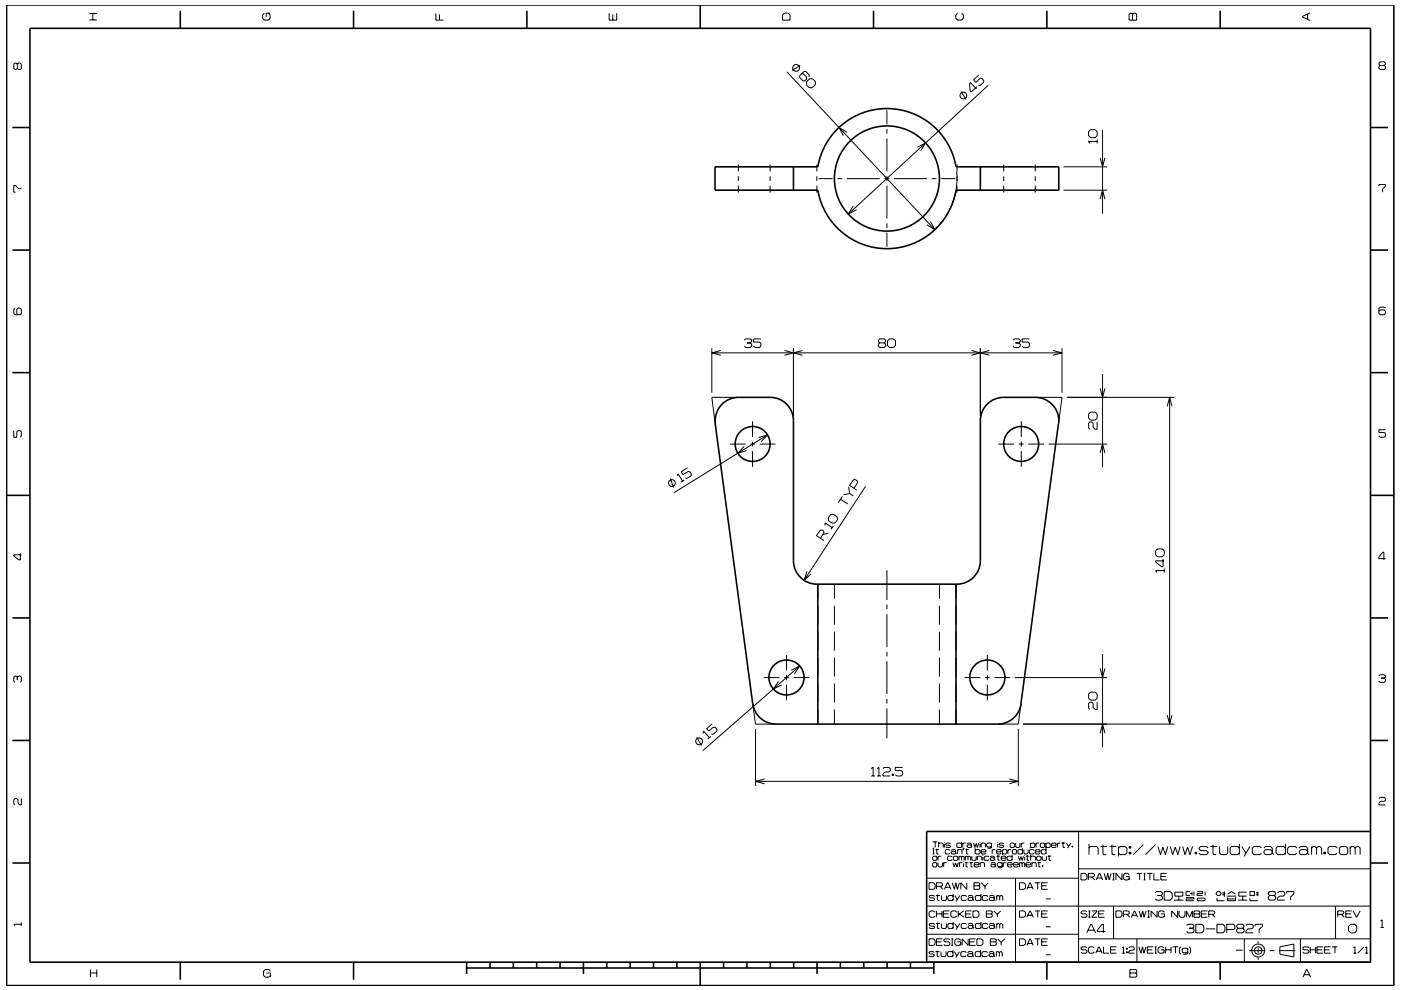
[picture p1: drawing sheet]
<svg xmlns="http://www.w3.org/2000/svg" width="297mm" height="210mm" viewBox="0 0 297 210" stroke-linecap="round" stroke-linejoin="round" font-family="sans-serif">
<g fill="none" stroke="#000" stroke-width=".21">
<path d="M3.7 13.6l-.3-.2h-.2l-.3 .2v.9l.3 .2 .5-.2M3.7 13.6l.2-.2h.4l.2 .2v.9l-.2 .2h-.4l-.2-.2M3.7 13.6v.9M18.9 4.2h1.6M18.9 2.9h1.6M19.7 2.9v1.3M56 2.8l-.3 .4v.7l.3 .4h.9l.4-.4v-.7l-.4-.4M57.3 2.8h-.9v.9M92.4 2.8v1.5h1.6M93.2 3v1.3M129.2 2.8v1.5h1.6v-1.5M129.9 3v1.3"/>
<path d="M166.3 2.8h.8l.4 .4v1.1h-1.6v-1.1zM166.8 15.2l31.4 33.5M168.1 14.1v.1M169.7 13.9l-1.8 1M170 15.7h.3l.7 .7v.4l-.4 .4-.4-.1-.7-.7v-.4l1-.8h.4l.7 .7-.1 .4M171 17.4l.7-.7h.6l.6 .6v.6l-.7 .7h-.7l-.5-.6zM203 2.8l-.4 .4v.7l.4 .4h.9l.4-.4v-.7l-.4-.4M203.8 19.4l1 1.7M204 19.6h.1M207.1 18.4l-1.2 1.1-.2-.2-.1-1.6 .2-.2 1.3 1.4M207.5 15.9l-1.1 1 .5 .6 .9-.9h.4l.4 .5v.3l-.7 .7h-.5M209.5 18.1l-29.7 27.3"/>
<path d="M239.6 2.8h.3l.2 .2 .3-.2h.3l.3 .2v1.3h-1.6v-1.3zM240.1 3v1.3M277.2 3v1.1M277.7 2.7l-1.6 .8v.1l1.6 .8M292.6 13.9l-.2-.3v-.2l.2-.3h.9l.2 .3v.2l-.2 .3M292.6 13.9l-.2 .2v.4l.2 .2h.9l.2-.2v-.4l-.2-.2M292.6 13.9h.9M156.5 34.9v1.5M156.5 37.4v1M156.5 39.4v1.4M163.3 34.9v1.5M163.3 37.4v1"/>
<path d="M163.3 39.4v1.4M173.2 34.9v1.5M173.2 37.4v1M173.2 39.4v1.4M173.6 37.9h2.9M177.5 37.9h1.1M179.5 37.9h7M179.6 28.1l-1.7-1 .9 1.7M187.5 37.9h1.1M188 23.4v3M188 27.4v1M188 29.4v7"/>
<path d="M188 37.4v1M188 39.4v7M189.5 37.9h7.1M194.5 31.2l1.8-.9-1.1 1.7M197.5 37.9h1M199.6 37.9h2.9M202.8 36.4a14.7 14.7 0 0 1-5.4 13M202.9 34.9v1.5M202.9 37.4v1M202.9 39.4v1.4M204.9 20.5h.1M212.8 34.9v1.5"/>
<path d="M212.8 37.4v1M212.8 39.4v1.4M219.5 34.9v1.5M219.5 37.4v1M219.5 39.4v1.4M225.5 35.4h9.2M231.2 27.5h1l.4 .4v.9l-.4 .4h-1l-.4-.4v-.9zM232.6 29.6v.8M232.6 30h-1.8l.3 .4M233.3 33.5l.5 1.9 .5-1.9M233.8 27.5v17.8M292.4 39.5v-.3h1.3v.3l-.6 .6v.7"/>
<path d="M4.5 40h-.6l-.6-.6h-.4v1.4h.4M180.9 43.7l-1.1 1.7 1.8-.9M188 47.4v1M188 49.4v3M197.3 47l.9 1.7-1.7-1M225.5 40.3h9.2M233.3 42.2l.5-1.9 .5 1.9M3.2 65.4l-.3 .2v.9l.3 .3h1.1l.2-.3v-.9l-.2-.2h-.5l-.2 .2v.9l.2 .3M150.9 73.9v9.4M150.9 74.8h74.3M152.8 74.3l-1.9 .5 1.9 .5M157.8 72.1l.3-.2h1l.3 .2v.3l-.3 .3"/>
<path d="M158.4 72.7h.7M159.1 72.7l.3 .3v.4l-.3 .3h-1l-.3-.3M161.3 71.9h-1.5v.7h1.2l.3 .2v.6l-.3 .3h-.9l-.3-.3M166.3 74.3l1.9 .5-1.9 .5M168.2 73.9v14.3M170.1 74.3l-1.9 .5 1.9 .5M186.5 72.7l-.3-.3v-.3l.3-.2h1l.3 .2v.3l-.3 .3M186.5 72.7l-.3 .3v.4l.3 .3h1l.3-.3v-.4l-.3-.3M186.5 72.7h1M188.2 72.3l.4-.4h.8l.5 .4v1l-.5 .4h-.8l-.4-.4zM206 74.3l1.9 .5-1.9 .5M207.9 73.9v14.3"/>
<path d="M209.8 74.3l-1.9 .5 1.9 .5M214.8 72.1l.2-.2h1l.3 .2v.3l-.3 .3M215.3 72.7h.7M216 72.7l.3 .3v.4l-.3 .3h-1l-.2-.3M218.3 71.9h-1.6v.7h1.3l.3 .2v.6l-.3 .3h-1l-.3-.3M223.3 74.3l1.9 .5-1.9 .5M225.2 73.9v9.4M233.8 79.3v19.8M293.7 65.4l-.2-.3h-.9l-.2 .3v1.1l.2 .3h.9l.2-.3v-.5l-.2-.3h-.9l-.2 .3M2.9 91.3v1.4h.7v-1.1l.2-.3h.5l.2 .3v.9l-.2 .2M145.8 99.2l-1.4 .9 .4 .6 1.1-.7 .4 .1 .3 .5-.1 .4-.8 .5-.4-.1M154.7 94.2h3.4"/>
<path d="M156.5 84.3h-5.6l.7 5.6M157.8 94.7l-1.4 1.4 1.9-.5M159.1 94.2h1M159.6 89.4v3.3M159.6 93.7v1M159.6 95.7v3.3M160.8 92.8l1.9-.6-1.3 1.5M161.1 94.2h3.3M162.7 92.2l-19.8 12.3M211.7 94.2h3.3M216 94.2h1M216.5 89.4v3.3"/>
<path d="M216.5 93.7v1M216.5 95.7v3.3M218 94.2h3.4M220.1 84.3h5.1l-.8 5.6M222.3 94.2h12.4M226.2 84.3h22.8M231.2 87.4h1l.4 .4v.9l-.4 .4h-1l-.4-.4v-.9zM232.6 89.5v1.6h-.4l-.4-.5v-.8l-.3-.3h-.4l-.3 .3v1l.3 .3M233.3 82.4l.5 1.9 .5-1.9M233.3 96.1l.5-1.9 .5 1.9M247.5 86.2l.5-1.9 .5 1.9M248 84.3v69.3"/>
<path d="M293.7 91.1h-1.3v.6h1.1l.2 .3v.5l-.2 .2h-.9l-.2-.2M4.3 117.3v1.5h-.2l-1.2-.9v-.2h1.6M141.9 102.9h.1M142.1 101.5l.7 1.9M143.6 101l.2-.5 .9 1.6M145.1 101.8l-.8 .5M173.9 114.2l.8-1.2-.1-.4-.3-.2-.4 .1-.8 1.1 1.6 1M174.9 111.4v-.5l1.5 1M175.6 113.1l-1.1 .3M176.1 109.2l.5-.2 .9 .6 .1 .6-.5 .7-.6 .1-.8-.5-.1-.6zM176.7 111.6l-.5 .7M178.2 105.9l1.5 1"/>
<path d="M178.6 105.3l-.8 1.3M179.9 103.3l.3 1.4M180.2 104.7l-1.4 .2M180.2 104.7l.7 .5M181.1 103.6l.7-1.2v-.4l-.5-.3-.4 .1-.8 1.2 1.6 1M183.5 103.2l-13 19.9M245 116.8l.4-.4h1l.4 .4v.9l-.4 .4h-1l-.4-.4zM246.6 118.5v1.7h-.3l-1.3-1v-.2h1.8M293.8 118.5h-1.5v-.3l.9-1.1h.2v1.6M166.8 138.9v3.3M171.1 121.2l-.6 1.9 1.5-1.4M173.4 123.9v3.1"/>
<path d="M173.4 128.5v4M173.4 134v4M173.4 139.5v4M176.9 123.9v3.1M176.9 128.5v4M176.9 134v4M176.9 139.5v4M188 120.9v6.4M188 128.2v1M188 130.3v6.9M188 138.3v.9M199.2 123.9v3.1"/>
<path d="M199.2 128.5v4M199.2 134v4M199.2 139.5v4M202.7 123.9v3.1M202.7 128.5v4M202.7 134v4M202.7 139.5v4M209.3 138.9v3.3M233.8 138.7v19.8M246.8 120.6v.8M246.8 121h-1.8l.3 .4M3.7 143.6l-.3-.2h-.2l-.3 .2v.9l.3 .2"/>
<path d="M3.7 143.6l.2-.2h.4l.2 .2v.9l-.2 .2M3.7 143.6v.6M147.7 156.4l1 1.7M149.1 155.6l.1-.5 1.2 1.4M150.7 156.2l-.6 .6M151 153.5l-1.2 1.1 .5 .5 .9-.8h.4l.4 .4v.4l-.8 .6h-.4M159.6 149.3l.6 4.3M160.2 154.6v12.1M160.2 153.6h4.3M161.9 143.7h3.4M165.1 144.5l-1.1 1.6 1.7-.8M166.2 143.7h1.1"/>
<path d="M166.8 143.2v1M166.8 145.2v3.3M167.8 142.1l1.7-.8-1.1 1.6M168.2 143.7h3.4M169.5 141.3l-20.5 17.9M173.4 145v4M173.4 150.5v3.1M176.9 145v4M176.9 150.5v3.1M188 140.2v7M188 148.2v1M188 150.2v6.4"/>
<path d="M199.2 145v4M199.2 150.5v3.1M202.7 145v4M202.7 150.5v3.1M204.5 143.7h3.4M208.8 143.7h1M209.3 143.2v1M209.3 145.2v3.3M210.8 143.7h3.4M211.6 153.6h4.3M215.1 143.7h19.6M215.9 154.6v12.1"/>
<path d="M216.4 149.3l-.5 4.3M216.9 153.6h32.1M231.2 146.8h1l.4 .4v.9l-.4 .4h-1l-.4-.4v-.9zM232.6 148.9v1.6h-.4l-.4-.4v-.9l-.3-.3h-.4l-.3 .3v1l.3 .3M233.3 141.8l.5 1.9 .5-1.9M233.3 155.5l.5-1.9 .5 1.9M247.5 151.7l.5 1.9 .5-1.9M292.4 143.4l.2-.3h.9l.2 .3v.2l-.2 .2M292.9 143.8h.6M293.5 143.8l.2 .3v.4l-.2 .2h-.9l-.2-.2M4.5 169.4v1.3h-.3l-.4-.4v-.7l-.2-.2h-.4l-.3 .2v.9l.3 .2M160.2 165.7h55.7"/>
<path d="M162.1 165.2l-1.9 .5 1.9 .5M184.7 163l.4-.2v1.8M184.7 164.6h.8M186 164.6h.8M186 163l.3-.2v1.8M187.2 163l.3-.2h1l.3 .2v.4l-.3 .3h-.9l-.4 .5v.4h1.6M189.1 164.2h.3v.3h-.3zM189.3 164.2v.3M191.4 162.8h-1.6v.6h1.3l.3 .3v.6l-.3 .3h-1l-.3-.3M197.7 178.6h1M197.7 179.9h.4M197.9 179.9v1.2"/>
<path d="M198.3 178.6v1.1M198.6 180v1.1h.4M199 179l.2-.2h.6l.2 .2v.7M199 178.6v1.1M200.2 178.6v.1M200.2 179v.7M201.5 179l-.2-.2h-.6l-.2 .3 .2 .2h.6l.2 .3-.2 .1h-.6l-.2-.1M203.9 179l-.2-.2h-.7l-.1 .2v.6l.1 .1h.7l.2-.1M203.9 178.6v1.1M204.1 178.8v.9M204.2 179.9h.2l-.2 .4zM204.3 179.9l-.1 .4"/>
<path d="M204.8 178.8h-.5l-.2 .2M204.9 180v1.1h.4M205 179l.2-.2h.6l.2 .2v.6M206 179.4l-.2-.2h-.6l-.2 .2 .2 .3h.6l.2-.1M206 179.6l.1 .1M206.4 178.8l.3 .9 .3-.8 .2 .8 .3-.9M206.8 179.9v1.2M207.8 178.6v.1M207.8 179v.7M208 179l.2-.2h.5l.3 .2v.7M208 178.8v.9M210.2 179l-.2-.2h-.6l-.2 .2v.4l.2 .3h.6l.2-.3"/>
<path d="M210.2 178.8v.9l-.2 .2h-.6M211.5 178.6v.1M211.5 179v.7M212.8 179l-.2-.2h-.6l-.2 .3 .2 .2h.6l.2 .3-.2 .1h-.6l-.2-.1M214 165.2l1.9 .5-1.9 .5M214.3 178.8h.6l.2 .2v.6l-.2 .1h-.6l-.1-.1v-.6zM215.3 178.8v.8l.2 .1h.6l.1-.1v-.8M216.5 178.8v.9M216.8 179.9v1.2M217.2 178.8h-.5l-.2 .2M218.5 179l.2-.2h.5l.2 .2v.6l-.2 .1h-.5l-.2-.1M218.5 178.8v1.1"/>
<path d="M219.7 178.8v.9M220.3 178.8h-.5l-.1 .2M220.6 179l.2-.2h.5l.2 .2v.6l-.2 .1h-.5l-.2-.1zM221.7 179l.3-.2h.5l.2 .2v.6l-.2 .1h-.5l-.3-.1M221.7 178.8v1.1M221.8 179.9v1.2M222.9 179.3h1l-.1-.5h-.7l-.2 .2v.6l.2 .1h.7l.1-.1M224.2 178.8v.9M224.8 178.8h-.4l-.2 .2M225.1 178.8h.7M225.4 178.6v1.1h.4M226.1 178.8l.5 .8"/>
<path d="M227 178.8l-.6 1.1M227.3 179.4h.2v.3h-.2zM227.4 179.4v.3M228.7 176.4v27.7M230.9 179.9l.3-.4h1.3l.3 .4v1.4M230.9 179v2.3M233.3 179.5h1.4M233.8 179.2v1.9l.2 .2h.6M235.2 179.5h1.4M235.8 179.2v1.9l.2 .2h.5M237.1 179.9l.4-.4h1l.4 .4v1l-.4 .4h-1l-.4-.4M237.1 179.5v2.1"/>
<path d="M239.4 179.5h.4v.4h-.4zM239.6 179.5v.4M242.4 179.2l-2.1 2.1M245 179.2l-2.1 2.1M245.5 179.5l.5 1.8 .5-1.6 .6 1.6 .5-1.8M248.1 179.5l.5 1.8 .6-1.6 .5 1.6 .5-1.8M250.7 179.5l.5 1.8 .6-1.6 .5 1.6 .6-1.8M256.2 179.9l-.4-.4h-1.2l-.4 .4 .4 .5h1.2l.4 .5-.4 .4h-1.2l-.4-.4M256.6 179.5h1.5M257.2 179.2v1.9l.1 .2h.6M258.6 179.5v1.4l.3 .4h1.1l.3-.4v-1.4M262.8 179.9l-.4-.4h-1.2l-.4 .4v1l.4 .4h1.2l.4-.4"/>
<path d="M262.8 179v2.3M263.3 179.5l.9 1.4M265 179.5l-1.2 2.1M267.5 179.9l-.4-.4h-1.2l-.4 .4v1l.4 .4h1.2l.4-.4M268 179.9l.3-.4h1.1l.3 .4v1M272.5 179.9l-.3-.4h-1.3l-.3 .4v1l.3 .4h1.3l.3-.4M272.5 179v2.3M274.9 179.9l-.3-.4h-1.2l-.4 .4v1l.4 .4h1.2l.3-.4M275.5 179.9l.3-.4h1.1l.3 .4v1M278.1 179.9l.3-.4h.4l.3 .4M278.1 179.5v1.8M279.1 179.9l.4-.4h.3l.4 .4v1.4"/>
<path d="M279.1 179.9v1.4M283.5 179.9l-.4-.4h-1.2l-.3 .4v1l.3 .4h1.2l.4-.4M284.3 179.5h1.1l.3 .4v1l-.3 .4h-1.1l-.3-.4v-1zM286.3 179.9l.3-.4h.3l.4 .4M286.3 179.5v1.8M287.3 179.9l.4-.4h.3l.4 .4v1.4M287.3 179.9v1.4M292.4 169.4l.2-.3h.9l.2 .3v.3l-.2 .3h-.8l-.3 .3v.4h1.3M4.5 195.7v.7M4.5 196h-1.6l.3 .4M196.5 198.2h32.2M196.5 192.2h94.1"/>
<path d="M196.6 186.3h32.1M197 199.1h.9l.3 .4v.7l-.3 .3h-.9zM197 187.2h.9l.3 .4v.7l-.3 .3h-.9zM197.7 181.1h.4M197.7 181.8l.2-.2h.6l.1 .2v.5l-.1 .2h-.6l-.2-.2zM197.7 183.1l.2-.1h.6l.1 .1v.6l-.1 .2h-.6l-.2-.2zM198.2 190.2l-.2-.3h-.8l-.2 .3 .2 .3h.8l.2 .3-.2 .2h-.8l-.2-.2M198.2 196.1l-.2-.2h-.8l-.2 .2 .2 .3h.8l.2 .2-.2 .3h-.8l-.2-.2M198.2 193.5l-.2-.3h-.7l-.3 .3v.8l.3 .3h.7l.2-.3M198.3 180.2h.8M198.5 189.9h.8M198.5 195.9h.8"/>
<path d="M198.5 188h1.1l.2-.2v-.4l-.2-.2h-1.1v1.4M198.5 199.8h1.1M198.5 193.2v1.4M198.5 193.8h1.2M198.7 189.7v1.2l.5 .1M198.7 195.7v1.1l.5 .1M198.9 183v.7l.2 .2h.5l.2-.2v-.7M198.9 181.6v.9M199.3 188l.6 .6M199.6 181.6h-.5l-.2 .2M199.6 189.9v.9l.2 .2h.6l.3-.2v-.9M199.6 195.9v.8l.2 .2h.6l.3-.2v-.8"/>
<path d="M199.7 193.2v1.4M199.8 199.1h-1.3v1.4h1.3M200 193.8h1.1M200.1 183v.9M200.2 188.6l.7-1.4h.1l.6 1.4M200.4 188.2h1M200.7 183h-.5l-.1 .1M201.3 193.2h-1.3v1.4h1.3M201.4 199.3l-.2-.2h-.9l-.2 .5 .2 .2h.9l.2 .2v.3l-.2 .2h-.9l-.2-.2M201.4 180.4l-.1-.2h-.7l-.2 .2v.5l.2 .2h.7l.1-.2M201.7 180.4l.2-.2h.5l.2 .2v.5M201.7 199.1h.4"/>
<path d="M201.9 199.1v1.4M201.9 187.2l.5 1.4 .2-1.4 .4 1.4 .4-1.4M201.9 181.8l-.2-.2h-.7l-.1 .2v.5l.1 .2h.7l.2-.2M202.1 183l.2 .9 .3-.9 .3 .9 .3-.9M202.1 190.2l-.2-.3h-.7l-.2 .3v.6l.2 .2h.7l.2-.2M202.1 196.1l-.2-.2h-.7l-.2 .2v.6l.2 .2h.7l.2-.2M202.1 189.6v1.4M202.1 195.6v1.3M202.1 181.8l.2-.2h.6l.2 .2v.5l-.2 .2h-.6l-.2-.2zM202.4 189.9l.5 .9M202.4 195.9l.5 .8M202.6 180.8l-.2-.2h-.5l-.2 .2 .2 .3h.5l.2-.2"/>
<path d="M202.6 180.9l.2 .2M202.9 193.5l-.3-.3h-.7l-.3 .3v.8l.3 .3h.7l.3-.3M202.9 199.8h.8v.7M203 180.4l.2-.2h.6l.2 .2v.7M203 180.2v.9M203.2 193.2v1.4M203.3 181.8l.2-.2 .4 .2M203.3 181.6v.9M203.4 193.8l1 .8M203.4 183v.9M203.5 189.9l-.8 1.3M203.5 195.9l-.8 1.2"/>
<path d="M203.7 199.5l-.3-.4h-.7l-.3 .4v.7l.3 .3h.7l.3-.3M203.9 181.8v.7M203.9 181.8l.1-.2 .4 .2v.7M204 183h-.4l-.2 .1M204.3 182.7v.2M204.3 183.1v.8M204.3 193.2l-1.1 .8M204.6 183h.7M204.7 180.2h.7M204.7 181.6v.9M204.7 181.8l.1-.2 .4 .2M204.7 193.8h1.1"/>
<path d="M204.8 182.8v1l.4 .1M204.9 190.2l-.2-.3h-.7l-.2 .3v.6l.2 .2h.7l.2-.2M204.9 196.1l-.2-.2h-.7l-.2 .2v.6l.2 .2h.7l.2-.2M205 187.2v1.4l-1.3-1.4v1.4M205.2 190.2l.2-.3h.7l.2 .3v.6M205.2 196.1l.2-.2h.7l.2 .2v.6M205.2 181.8v.7M205.2 181.8l.2-.2 .4 .2v.7M205.3 199.1v1.4l-1.3-1.4v1.4M205.6 183h.7M205.6 199.8h1M205.9 182.8v1l.3 .1"/>
<path d="M206 193.2h-1.3v1.4h1.3M206 181.6v.7l.2 .2h.6l.2-.2v-.7M206.3 193.2h1l.3 .3v.8l-.3 .3h-1zM206.3 190.6l-.2-.2h-.7l-.2 .2 .2 .4h.7l.2-.2M206.3 196.5l-.2-.2h-.7l-.2 .2 .2 .4h.7l.2-.2M206.3 190.8l.2 .2M206.3 196.7l.2 .2M206.5 187.2h1.1l.2 .2-.2 .5 .2 .2v.3l-.2 .2h-1.1zM206.5 187.9h1.1M206.5 183.4h1.1l-.2-.4h-.7l-.2 .1v.6l.2 .2h.7l.2-.2M206.8 180.4l.1-.2h.7l.2 .2v.5l-.2 .2h-.7l-.1-.2M206.8 199.1h-1.2v1.4h1.2"/>
<path d="M207.1 199.1h1l.3 .4v.7l-.3 .3h-1zM207.2 181.8l.2-.2h.5l.2 .2v.7M207.2 181.6v.9M207.8 183v.9M207.8 183.1l.2-.1h.6l.1 .1v.8M208 190.2l-.2-.3h-.8l-.2 .3v.6l.2 .2h.8l.2-.2M208 196.1l-.2-.2h-.8l-.2 .2v.6l.2 .2h.8l.2-.2M208 189.6v1.4M208 195.6v1.3M208 180.7h1v-.3l-.2-.2h-.6l-.2 .2v.5l.2 .2h.6l.2-.2M208.1 187.2l.7 .8M208.4 181.3v.2"/>
<path d="M208.4 181.8v.7M208.8 188v.6M209.1 193.2h1.1l.2 .2-.2 .4 .2 .2v.3l-.2 .3h-1.1zM209.1 193.8h1.1M209.5 190.2l-.3-.3h-.7l-.2 .3v.6l.2 .2h.7l.3-.2M209.5 196.1l-.3-.2h-.7l-.2 .2v.6l.2 .2h.7l.3-.2M209.5 187.2l-.7 .8M209.7 181.8l-.2-.2h-.7l-.1 .2v.5l.1 .2h.7l.2-.2M209.7 190.2l.3-.3h.6l.2 .3v.6M209.7 196.1l.3-.2h.6l.2 .2v.6M209.9 181.8l.2-.2h.5l.3 .2v.5M210 199.1h1l.2 .2-.2 .5 .2 .2v.3l-.2 .2h-1z"/>
<path d="M210 199.8h1M210.1 183.1l.2-.1h.5l.2 .1v.6M210.4 180.2v.9M210.7 193.2l.8 .7M210.8 190.6l-.2-.2h-.6l-.3 .2v.2l.3 .2h.6l.2-.2M210.8 196.5l-.2-.2h-.6l-.3 .2v.2l.3 .2h.6l.2-.2M210.8 190.8l.2 .2M210.8 196.7l.2 .2M210.9 182.2l-.3-.3h-.5l-.2 .3 .2 .3h.5l.3-.2M210.9 182.3l.1 .2M211 183.5l-.2-.2h-.5l-.2 .2 .2 .4h.5l.2-.2M211 183.7l.2 .2"/>
<path d="M211 180.2h-.4l-.2 .2M211.3 181.6h.7M211.3 180.7h1l-.2-.5h-.6l-.2 .2v.5l.2 .2h.6l.2-.2M211.3 190.2l.2-.3 .5 .3M211.3 189.9v1.1M211.3 195.9v1M211.3 196.1l.2-.2 .5 .2M211.5 193.9v.7M211.5 199.1l.8 .8M211.6 181.4v1l.3 .1M212 190.2l.2-.3 .4 .3v.8M212 190.2v.8"/>
<path d="M212 196.1v.8M212 196.1l.2-.2 .4 .2v.8M212.2 193.2l-.7 .7M212.3 182h1v-.2l-.2-.2h-.6l-.2 .2v.5l.2 .2h.6l.2-.2M212.3 199.9v.6M212.5 183.1l-.2-.1h-.7l-.2 .1v.5l.2 .2h.7l.2-.2M212.5 183v.9l-.2 .2h-.7M212.6 180.4l.1-.2h.6l.1 .2v.5l-.1 .2h-.6l-.1-.2M212.6 180.2v1.1M212.7 183v.9M213 199.1l-.7 .8M213.4 183h-.5l-.2 .1"/>
<path d="M213.6 183.4h1l-.1-.4h-.7l-.2 .1v.6l.2 .2h.7l.1-.2M213.7 180.2v.9M214.4 180.2h-.5l-.2 .2M214.6 181.8l-.2-.2h-.7l-.2 .2v.5l.2 .2h.7l.2-.2M214.6 181.3v1.2M214.6 180.4l.2-.2h.5l.2 .2v.5l-.2 .2h-.5l-.2-.2zM214.9 183.4h1l-.2-.4h-.6l-.2 .1v.6l.2 .2h.6l.2-.2M215.3 186.3v17.8M215.9 181.6l.3 .9 .2-.8 .3 .8 .3-.9M216.2 183v.9M216.2 183.1l.2-.1 .3 .1M216.2 199.1h.9l.3 .4v.7l-.3 .3h-.9z"/>
<path d="M216.2 187.2h.9l.3 .4v.7l-.3 .3h-.9zM216.2 193.2h.9l.3 .3v.8l-.3 .3h-.9zM216.7 183.1l.2-.1 .4 .1v.8M216.7 183.1v.8M216.8 180.4l-.2-.2h-.6l-.2 .2v.5l.2 .2h.6l.2-.2M217.1 180.2v.7l.2 .2h.5l.2-.2v-.7M217.3 181.3v.2M217.3 181.8v.7M217.5 183.4h1l-.1-.4h-.7l-.2 .1v.6l.2 .2h.7l.1-.2M217.5 181.6h.8M217.7 194.6l.7-1.4 .7 1.4M217.7 188.6l.7-1.4 .7 1.4"/>
<path d="M217.8 181.4v1l.4 .1M217.9 194.1h1M217.9 188.2h1M218.5 181.8l.2-.2h.6l.2 .2v.7M218.5 181.3v1.2M218.8 183.1l.2-.1h.5l.2 .1v.8M218.8 183v.9M219.2 180.4l-.1-.2h-.7l-.2 .2v.5l.2 .2h.7l.1-.2M219.4 199.1h1.2M219.4 193.2h1.2M219.4 187.2h1.2M219.5 180.7h1l-.2-.5h-.6l-.2 .2v.5l.2 .2h.6l.2-.2"/>
<path d="M219.8 181.8l.2-.2h.5l.2 .2v.5l-.2 .2h-.5l-.2-.2zM220 183h.7M220 187.2v1.4M220 193.2v1.4M220 199.1v1.4M220.3 182.8v1l.3 .1M220.8 199.8h1.1M220.8 193.8h1.1M220.8 187.9h1.1M221 183.6h.1v.2h-.1zM221 181.6v.7l.1 .2h.6l.2-.2v-.7M221.1 183.6v.2"/>
<path d="M221.7 196.6h1.1M221.7 190.7h1.1M221.8 180.4l-.2-.2h-.6l-.2 .2v.5l.2 .2h.6l.2-.2M222.1 199.1h-1.3v1.4h1.3M222.1 187.2h-1.3v1.4h1.3M222.1 193.2h-1.3v1.4h1.3M222.1 181.6h.8M222.4 181.4v1l.4 .1M228.7 199.1h61.9M228.7 184.3h61.9M229.2 185.2h.9l.4 .4v.7l-.4 .3h-.9zM230.4 197.9l.9-1.9h.1l.9 1.9"/>
<path d="M230.5 193.4l-.2-.2h-.9l-.2 .2 .2 .4h.9l.2 .2v.3l-.2 .3h-.9l-.2-.3M230.7 197.3h1.3M230.8 186h1l.2-.2v-.3l-.2-.3h-1v1.4M230.8 193.2h.4M230.8 194.6h.4M231 193.2v1.4M231.5 186l.6 .6M231.5 193.2h1.1l-1.1 1.4h1.1M232.4 186.6l.6-1.4h.2l.6 1.4M232.6 186.2h1M232.9 193.8h1.1M234.1 185.2l.4 1.4 .4-1.4 .3 1.4 .4-1.4"/>
<path d="M234.2 193.2h-1.3v1.4h1.3M234.4 197.6h-1.7v-.3l.9-1.3h.3v1.9M235.9 185.2h.4M235.9 186.6h.4M236.1 185.2v1.4M236.1 192.2v6.9M236.6 193.2h1l.3 .3v.8l-.3 .3h-1zM237.9 185.2v1.4l-1.3-1.4v1.4M238.2 193.9h1l.2-.2v-.3l-.2-.2h-1v1.4M238.7 185.9h.7v.7M238.9 193.9l.7 .7M239.4 180.8h.4v.3h-.4z"/>
<path d="M239.4 185.6l-.3-.4h-.6l-.3 .4v.7l.3 .3h.6l.3-.3M239.6 180.8v.3M239.9 194.6l.6-1.4 .7 1.4M240.1 194.1h.9M241 185.2h1.1M241 199.1v5M241.5 193.2l.4 1.4 .4-1.4 .3 1.4 .4-1.4M241.6 185.2v1.4M242.5 185.2h.4M242.5 186.6h.4M242.7 185.2v1.4M243.2 185.2h1.1"/>
<path d="M243.3 193.2h.5M243.3 194.6h.5M243.5 193.2v1.4M243.8 185.2v1.4M244.6 185.2v1.4h1.2M244.9 189.4l.3-.3h1l.3 .3v.2l-.3 .3M245.3 193.2v1.4l-1.2-1.4v1.4M245.4 189.9h.8M246.1 193.8h.8v.8M246.1 185.9h1.1M246.2 189.9l.3 .3v.5l-.3 .2h-1l-.3-.2M246.8 189.1h1.3l.4 .4v1l-.4 .4h-1.3z"/>
<path d="M246.9 193.5l-.4-.3h-.6l-.3 .3v.8l.3 .3h.6l.4-.3M247.4 185.2h-1.3v1.4h1.3M248.9 190.9h2M249.1 189.2h1.7v.9h-1.7zM249.7 193.2v1.4l-1.3-1.4v1.4M249.9 190.1v.8M250 193.2v1.1l.3 .3h.6l.3-.3v-1.1M251.5 190.4h1.6v.3h-1.6v.3h1.6M251.5 194.6v-1.4l.7 1.4 .6-1.4v1.4M251.6 196.3l.3-.3h1l.3 .3v.3l-.3 .3M252.1 196.9h.8M252.3 189.1h-.8v.8h.8"/>
<path d="M252.3 189.5h.4M252.7 189.1v.8M252.9 196.9l.3 .2v.5l-.3 .3h-1l-.3-.3M253.1 193.2h1.1l.2 .2-.2 .4 .2 .3v.2l-.2 .3h-1.1zM253.1 193.8h1.1M253.2 189.1v.8M253.4 180.8h.3v.3h-.3zM253.5 196h1.3l.4 .5v.9l-.4 .5h-1.3zM253.5 180.8v.3M253.8 189.1h1.2v.4h-1.2v.4h1.2M254 190.5h1.4l.1 .4-.1 .1h-1.4l-.2-.1zM254.7 193.8h1.1"/>
<path d="M255.5 189.1v.8M255.6 197h2M256 193.2h-1.3v1.4h1.3M256.3 193.9h1l.3-.2v-.3l-.3-.2h-1v1.4M257 193.9l.6 .7M258 196h1.3l.4 .5v.9l-.4 .5h-1.3zM258 190.5v.5h1.6M258.1 189.1h.5l.3 .3v.2l-.3 .3h-.5l-.2-.3v-.2zM259.1 189.4h.5M259.1 189.8h.5M259.6 189.1v1.1M260.1 190.1h2"/>
<path d="M260.1 197.1h1.4l.3-.2v-.6l-.3-.3h-1.4v1.9M260.3 190.7h1.7M260.3 190.4v.6h1.7v-.6M260.3 189.6l.8-.5 .9 .5M262.5 196.9l-.3 .2v.5l.3 .3h1l.3-.3v-.5l-.3-.2M262.5 196.9l-.3-.3v-.3l.3-.3h1l.3 .3v.3l-.3 .3M262.5 196.9h1M262.5 190.9h2M263.5 190.1v.8M263.8 199.1v5M264.2 196.3l.3-.3h.9l.3 .3v.4l-.3 .3h-.8l-.4 .4v.5h1.5M264.3 189.2h-1.7v.9h1.7"/>
<path d="M265 189.1h1v.8h-1zM265 190.5v.5h1.7M266.1 196.5v-.5h1.6v.5l-.7 .6v.8M266.3 189.4h.4M266.3 189.8h.4M266.7 189.1v1M266.7 199.6v.5M269.2 189.9h1M269.2 189.9l-.3-.3v-.2l.3-.3h1l.3 .3v.2l-.3 .3M269.2 189.9l-.3 .3v.5l.3 .2h1l.3-.2v-.5l-.3-.3M269.7 180.6l-.3-.4h-1.1l-.3 .4v.3l.3 .4h1.1l.3-.4M269.7 180.9l.4 .4"/>
<path d="M270.8 189.4l.3-.3h1l.3 .3v.4l-.3 .3h-.8l-.5 .4v.4h1.6M272.8 189.5v-.4h1.6v.4l-.8 .7v.7M275.7 199.1v5M277.2 180.6l-.3-.4h-1.1l-.3 .4v.3l.3 .4h1.1l.3-.4M277.2 180.9l.4 .4M280.7 180.8h.3v.3h-.3zM280.9 180.8v.3M283.2 192.2v6.9M283.6 193.9h1.1l.2-.2v-.3l-.2-.2h-1.1v1.4M284.4 193.9l.6 .7M285.3 193.8h1.1M285.9 196.5l.5-.5h.8l.5 .5v.9l-.5 .5h-.8l-.5-.5z"/>
<path d="M286.6 193.2h-1.3v1.4h1.3M286.9 193.2l.8 1.4 .7-1.4M292.7 195.4l.3-.3v1.6M292.7 196.7h.7M19.2 206.4h1.3M19.2 205.7v1.6M20.5 205.7v1.6M56.5 206.4h.9v.9M57.4 206l-.4-.4h-.8l-.3 .4v.9l.3 .4h.8l.4-.4M198.1 202l-.2-.2h-.8l-.2 .2 .2 .3h.8l.2 .3-.2 .3h-.8l-.2-.2M198.4 201.8h.8M198.7 201.6v1.2l.4 .1"/>
<path d="M199.5 201.8v.9l.2 .2h.7l.2-.2v-.9M201.7 200.5h.4M202.1 202l-.3-.2h-.7l-.2 .2v.7l.2 .2h.7l.3-.2M202.1 201.5v1.4M202.3 201.8l.6 .9M203.4 201.8l-.8 1.3M204.9 202l-.3-.2h-.7l-.2 .2v.7l.2 .2h.7l.3-.2M205.1 202.1l.3-.3h.6l.2 .3v.6M206.2 202.5l-.2-.2h-.6l-.3 .2v.2l.3 .2h.6l.2-.2M206.2 202.7l.3 .2M207.9 202.1l-.2-.3h-.7l-.2 .3v.6l.2 .2h.7l.2-.2M207.9 201.5v1.4"/>
<path d="M209.4 202.1l-.2-.3h-.8l-.2 .3v.6l.2 .2h.8l.2-.2M209.7 202.1l.2-.3h.6l.2 .3v.6M210.7 202.5l-.2-.2h-.6l-.2 .2 .2 .4h.6l.2-.2M210.7 202.7l.2 .2M211.2 201.8v1.1M211.2 202.1l.2-.3 .5 .3M211.9 202.1l.2-.3 .4 .3v.8M211.9 202.1v.8M217.7 200.5l.7-1.4 .7 1.4M217.9 200.1h1M221.7 202.5h1.1M230.5 201l-.2-.2h-.9l-.2 .4 .2 .3h.9l.2 .2v.3l-.2 .2h-.9l-.2-.2"/>
<path d="M232 201.1l-.3-.3h-.6l-.3 .3v.8l.3 .3h.6l.3-.3M232.3 202.2l.7-1.4 .7 1.4M232.5 201.8h1M234 200.8v1.4h1.2M235.5 201.5h1M236.7 200.8h-1.2v1.4h1.2M237.9 202.2h.6M237.9 201l.3-.2v1.4M238.8 201.1h.2v.2h-.2zM238.8 201.9h.2v.2h-.2zM238.9 201.1v.2M238.9 201.9v.2"/>
<path d="M239.3 201l.2-.2h.8l.2 .2v.3l-.2 .2h-.7l-.3 .4v.3h1.2M239.6 205.6h1.2l.2 .3-.2 .5 .2 .2v.4l-.2 .3h-1.2zM239.6 206.4h1.2M241.5 200.8l.4 1.4 .3-1.4 .3 1.4 .4-1.4M243.2 201.5h1.1M244.5 200.8h-1.3v1.4h1.3M244.8 200.8h.4M244.8 202.2h.4M245 200.8v1.4M246.1 201.5h.7v.7M246.8 201.1l-.3-.3h-.6l-.4 .3v.8l.4 .3h.6l.3-.3M247.1 201.5h1.2"/>
<path d="M247.1 200.8v1.4M248.3 200.8v1.4M248.6 200.8h1.2M249.2 200.8v1.4M250.4 200.8a1.09 1.09 0 0 0 0 1.6M251.8 201.3l-.2-.2h-.7l-.2 .2v.6l.2 .2h.7l.2-.2M251.8 201.1v1.1l-.2 .2h-.7M252.1 200.8a1.1 1.1 0 0 1 0 1.6M262 201.5h1.5M264.8 201.6h3.4M266.7 201.1v1M266.7 203.1v.5"/>
<path d="M269.2 201.6h1M271.2 201.6h3.4M274.3 203l-2.9-.6v-1.6l2.9-.6v2.8M276.3 207.3l.7-1.6h.1l.8 1.6M276.5 206.8h1.1M277.5 201l-.2-.2h-.9l-.2 .4 .2 .3h.9l.2 .2v.3l-.2 .2h-.9l-.2-.2M277.8 201.5h1.1M277.8 200.8v1.4M278.9 200.8v1.4M279.2 201.5h1.1M280.5 200.8h-1.3v1.4h1.3M280.8 201.5h1.1"/>
<path d="M282.1 200.8h-1.3v1.4h1.3M282.4 200.8h1.1M283 200.8v1.4M286.9 202.2h.7M286.9 201l.4-.2v1.4M289.1 200.9l-1.2 1.3M289.4 202.2h.7M289.4 201l.4-.2v1.4"/>
<circle cx="168.8" cy="14.4" r=".74"/>
<circle cx="204.3" cy="20.3" r=".73"/>
<circle cx="142.5" cy="102.5" r=".72"/>
<circle cx="148.2" cy="157.2" r=".73"/>
<circle cx="266.8" cy="201.6" r="1.38"/>
<circle cx="266.8" cy="201.6" r=".79"/>
</g>
<g fill="none" stroke="#000" stroke-width=".34">
<path d="M1.4 1.1h294.1v207.9h-294.1zM6.4 6h284.2v198.1h-284.3zM38.2 2.3v3.7M75 2.3v3.7M111.7 2.3v3.7M148.5 1.1v4.9M185.2 2.3v3.7M222 2.3v3.7M258.7 2.3v3.7M2.6 27h3.7M151.6 35.4h21.8a14.9 14.9 0 0 1 14.6-12.4 14.9 14.9 0 0 1 14.7 12.4h21.8v4.9h-21.8a14.9 14.9 0 0 1-14.7 12.4 14.9 14.9 0 0 1-14.6-12.4h-21.8zM168.2 35.4v4.9"/>
<path d="M207.9 35.4v4.9M290.6 27h3.7M2.6 53h3.7M290.6 53h3.7M2.6 79h3.7M290.6 79h3.7M151.6 89.9l8 59.4M156.5 84.3h6.8a4.9 4.9 0 0 1 4.9 4.9v29.7a5 5 0 0 0 5 5h29.7a5 5 0 0 0 5-4.9v-29.8a4.9 4.9 0 0 1 4.9-4.9h6.7M156.6 84.3a4.9 4.9 0 0 0-4.9 5.6M219.5 84.3a4.9 4.9 0 0 1 4.9 5.6l-7.9 59.4a5 5 0 0 1-4.9 4.3M1.4 105.1h4.9M290.6 105.1h4.9"/>
<path d="M2.6 131.1h3.7M173.4 123.9v29.7M202.7 123.9v29.7M290.6 131.1h3.7M2.6 157.1h3.7M159.6 149.3a4.9 4.9 0 0 0 4.9 4.3h47.1M290.6 157.1h3.7M290.6 176.4h-94.1v27.7M2.6 183h3.7M290.6 183h3.7M38.2 204.1v3.7M75 204.1v3.7"/>
<path d="M98.9 205.3h99.1M98.9 204.1v2.5M103.9 204.1v1.2M108.8 204.1v1.2M113.8 204.1v1.2M118.7 204.1v1.2M123.7 204.1v2.5M128.6 204.1v1.2M133.6 204.1v1.2M138.6 204.1v1.2M143.5 204.1v1.2M148.5 204.1v4.9"/>
<path d="M153.4 204.1v1.2M158.4 204.1v1.2M163.3 204.1v1.2M168.3 204.1v1.2M173.2 204.1v2.5M178.2 204.1v1.2M183.1 204.1v1.2M188.1 204.1v1.2M193 204.1v1.2M198 204.1v2.5M222 204.1v3.7M258.7 204.1v3.7"/>
<circle cx="188" cy="37.9" r="11.1"/>
<circle cx="159.6" cy="94.2" r="3.7"/>
<circle cx="216.5" cy="94.2" r="3.7"/>
<circle cx="166.8" cy="143.7" r="3.7"/>
<circle cx="209.3" cy="143.7" r="3.7"/>
</g>
</svg>
